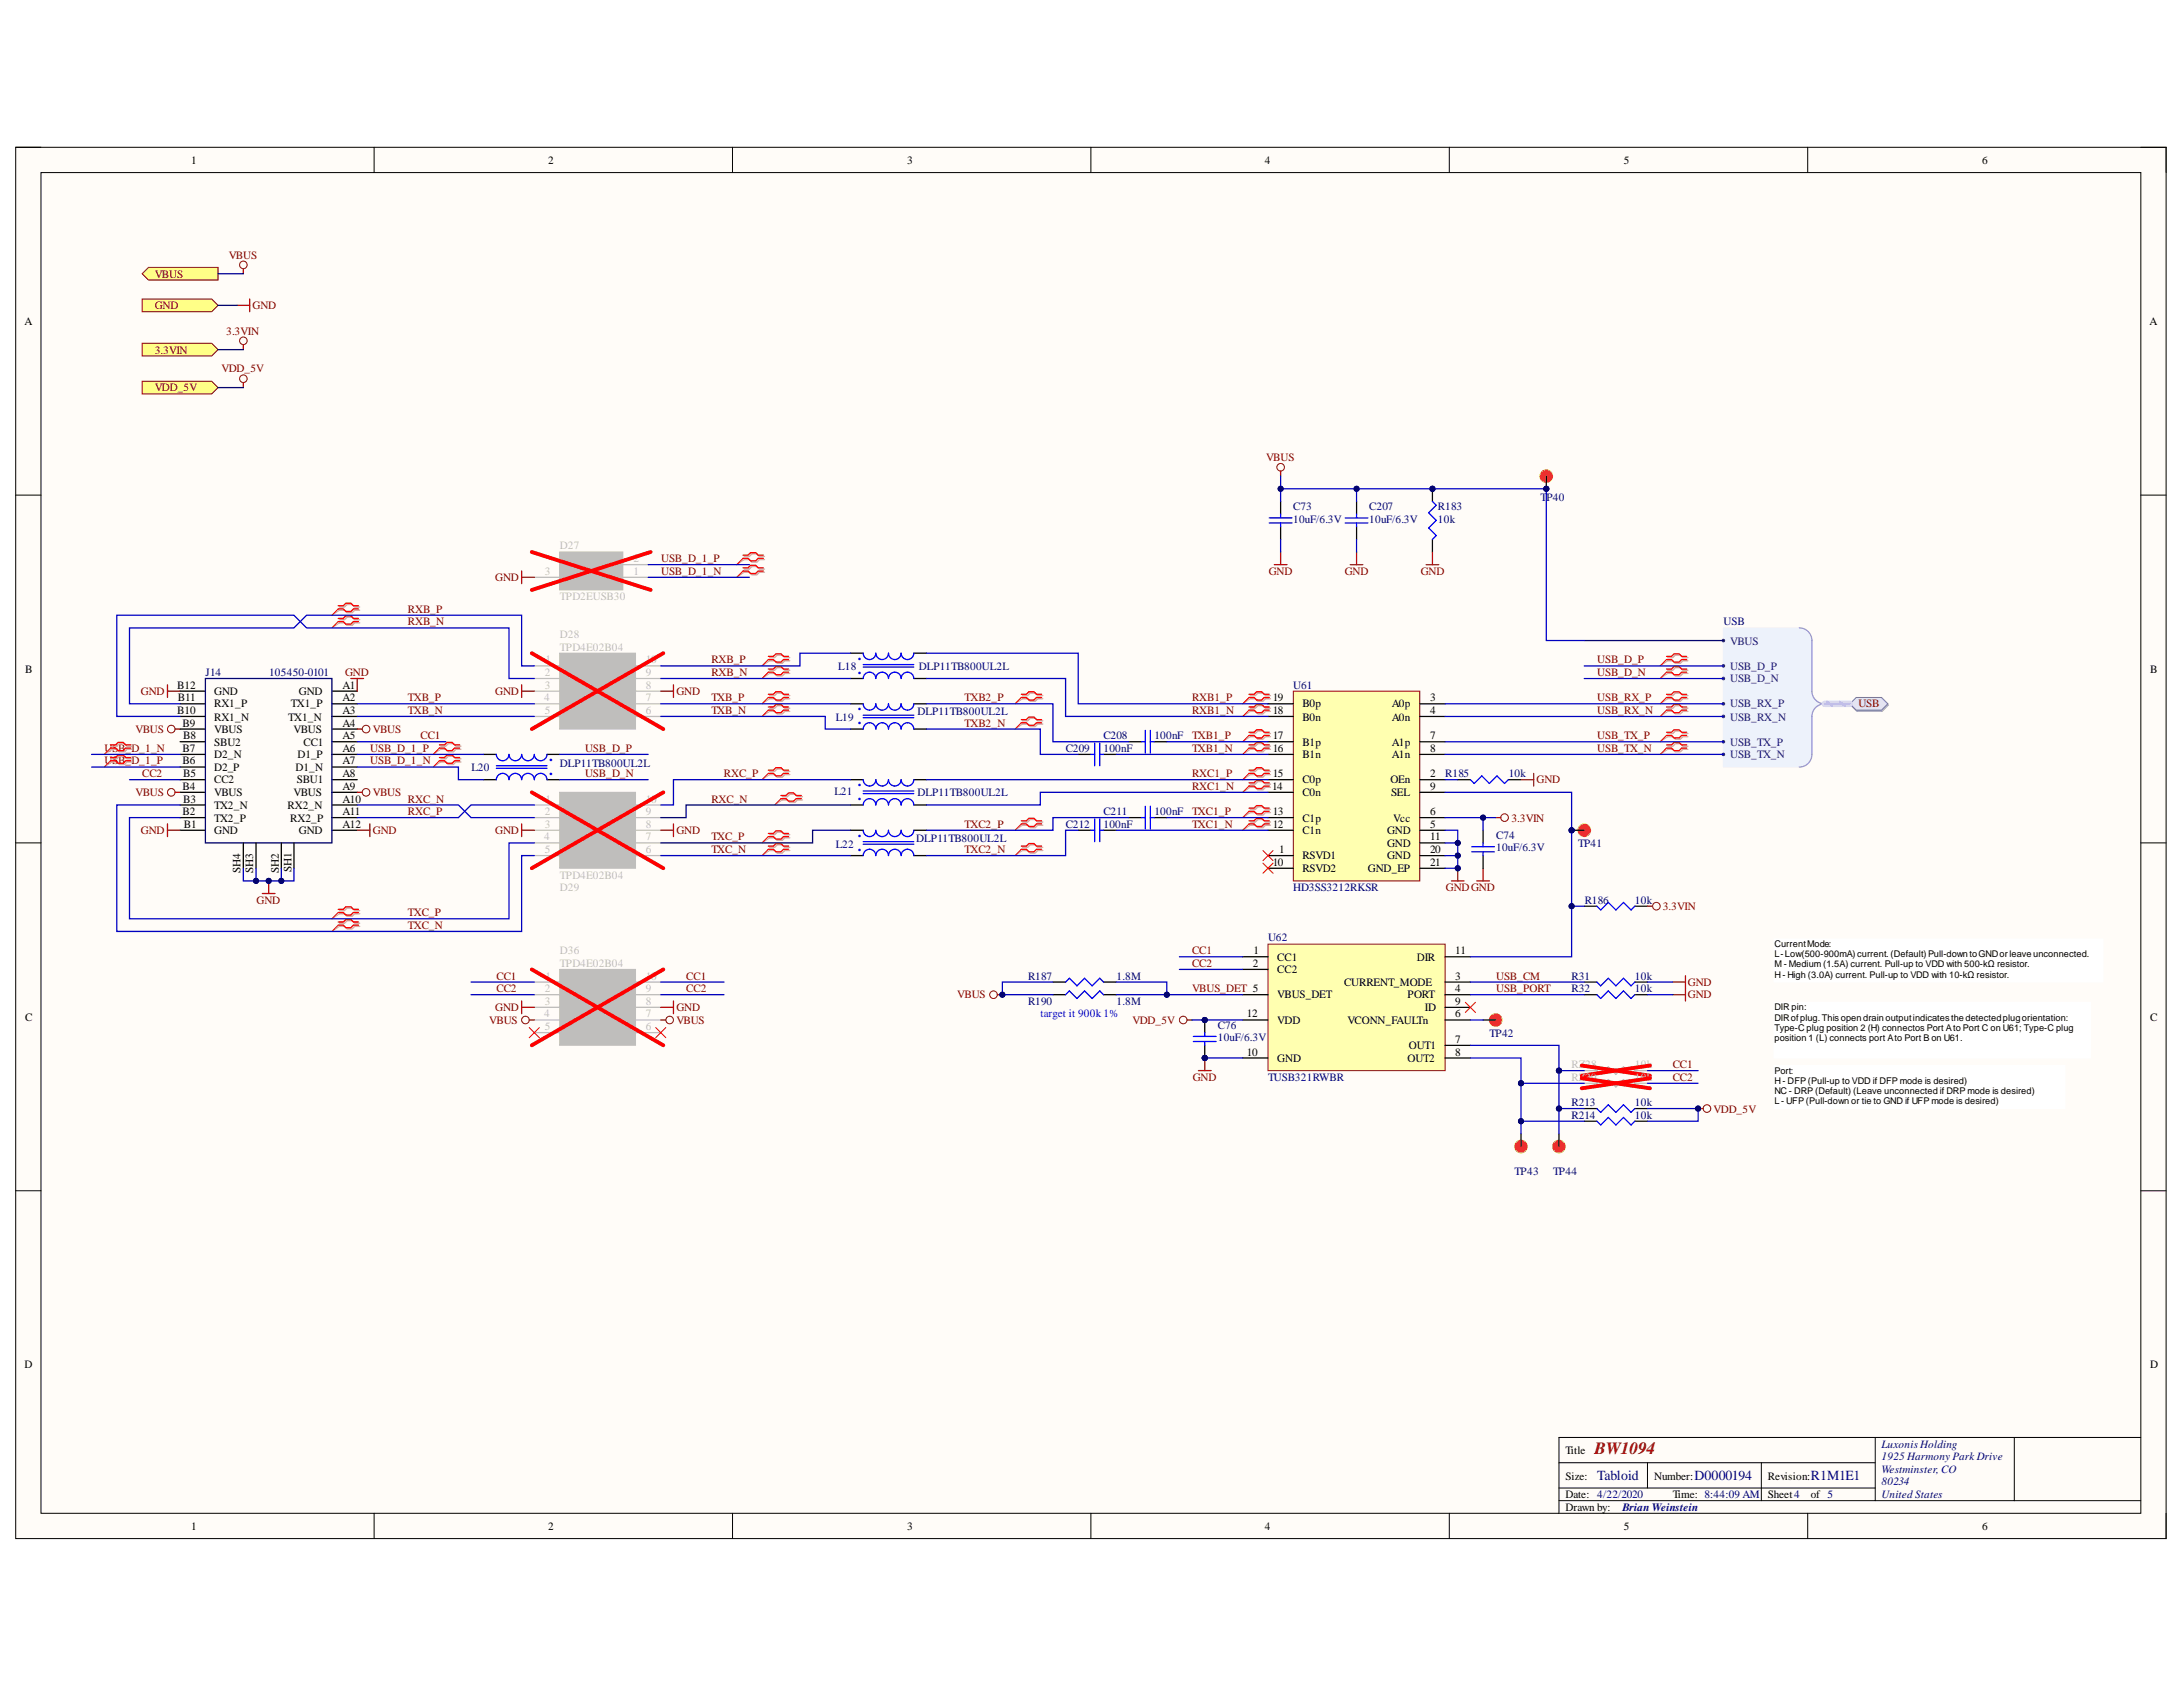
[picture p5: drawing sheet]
<svg xmlns="http://www.w3.org/2000/svg" width="279mm" height="216mm" viewBox="0 0 279 216" stroke-linecap="round" stroke-linejoin="round" font-family="sans-serif">
<defs><g id="words">
<g font-size="3" fill="#00f">
<text x="109.7" y="84.4">.</text>
<text x="109.7" y="86.2">.</text>
<text x="109.7" y="90.9">.</text>
<text x="109.7" y="92.6">.</text>
<text x="70.1" y="97.4">.</text>
<text x="70.1" y="99.2">.</text>
<text x="109.7" y="100.6">.</text>
<text x="109.7" y="102.4">.</text>
<text x="109.7" y="107.1">.</text>
<text x="109.7" y="108.9">.</text>
</g>
<text font-size="2.2" fill="#800000" x="204.1" y="186">BW1094</text>
<g font-size="1.8" fill="#000080">
<text x="204.4" y="189.4">Tabloid</text>
<text x="216.9" y="189.4">D0000194</text>
<text x="231.8" y="189.4">R1M1E1</text>
</g>
<g font-size="1.4">
<text x="24.5" y="21">1</text>
<text x="70.1" y="21">2</text>
<text x="116.1" y="21">3</text>
<text x="161.9" y="21">4</text>
<text x="207.8" y="21">5</text>
<text x="253.7" y="21">6</text>
<text x="3.1" y="41.6">A</text>
<text x="275.1" y="41.6">A</text>
<text x="3.2" y="86.1">B</text>
<text x="22.7" y="88.2">B12</text>
<text x="22.8" y="89.8">B11</text>
<text x="27.4" y="88.9">GND</text>
<text x="38.2" y="88.9">GND</text>
<text x="43.8" y="88.2">A1</text>
<text x="43.8" y="89.8">A2</text>
<text x="162.9" y="89.8">19</text>
<text x="183" y="89.8">3</text>
<text x="275.2" y="86.1">B</text>
<text x="22.7" y="91.4">B10</text>
<text x="23.4" y="93">B9</text>
<text x="23.4" y="94.6">B8</text>
<text x="27.4" y="95.4">SBU2</text>
<text x="27.4" y="93.8">VBUS</text>
<text x="27.4" y="92.2">RX1_N</text>
<text x="27.4" y="90.5">RX1_P</text>
<text x="36.9" y="92.2">TX1_N</text>
<text x="37.2" y="90.5">TX1_P</text>
<text x="37.6" y="93.8">VBUS</text>
<text x="38.8" y="95.4">CC1</text>
<text x="43.8" y="91.4">A3</text>
<text x="43.8" y="93">A4</text>
<text x="43.8" y="94.6">A5</text>
<text x="162.9" y="94.6">17</text>
<text x="162.9" y="91.4">18</text>
<text x="166.7" y="95.4">B1p</text>
<text x="166.7" y="92.2">B0n</text>
<text x="166.7" y="90.5">B0p</text>
<text x="178.1" y="90.5">A0p</text>
<text x="178.1" y="92.2">A0n</text>
<text x="178.1" y="95.4">A1p</text>
<text x="183" y="91.4">4</text>
<text x="183" y="94.6">7</text>
<text x="23.4" y="101.1">B4</text>
<text x="23.4" y="97.8">B6</text>
<text x="23.4" y="96.2">B7</text>
<text x="23.4" y="99.5">B5</text>
<text x="27.4" y="101.9">VBUS</text>
<text x="27.4" y="100.3">CC2</text>
<text x="27.4" y="98.7">D2_P</text>
<text x="27.4" y="97">D2_N</text>
<text x="37.6" y="101.9">VBUS</text>
<text x="37.8" y="98.7">D1_N</text>
<text x="38" y="100.3">SBU1</text>
<text x="38.1" y="97">D1_P</text>
<text x="43.8" y="96.2">A6</text>
<text x="43.8" y="97.8">A7</text>
<text x="43.8" y="99.5">A8</text>
<text x="43.8" y="101.1">A9</text>
<text x="162.8" y="101.1">14</text>
<text x="162.9" y="99.5">15</text>
<text x="162.9" y="96.2">16</text>
<text x="166.7" y="101.9">C0n</text>
<text x="166.7" y="100.3">C0p</text>
<text x="166.7" y="97">B1n</text>
<text x="178" y="100.3">OEn</text>
<text x="178" y="101.9">SEL</text>
<text x="178.1" y="97">A1n</text>
<text x="183" y="99.5">2</text>
<text x="183" y="96.2">8</text>
<text x="183" y="101.1">9</text>
<text x="23.4" y="104.3">B2</text>
<text x="23.4" y="102.7">B3</text>
<text x="23.5" y="105.9">B1</text>
<text x="27.4" y="106.8">GND</text>
<text x="27.4" y="105.2">TX2_P</text>
<text x="27.4" y="103.5">TX2_N</text>
<text x="36.8" y="103.5">RX2_N</text>
<text x="37.1" y="105.2">RX2_P</text>
<text x="38.2" y="106.8">GND</text>
<text x="43.8" y="102.7">A10</text>
<text x="43.8" y="104.3">A11</text>
<text x="43.8" y="105.9">A12</text>
<text x="162.9" y="105.9">12</text>
<text x="162.9" y="104.3">13</text>
<text x="166.7" y="106.8">C1n</text>
<text x="166.7" y="105.2">C1p</text>
<text x="177.5" y="106.8">GND</text>
<text x="178.3" y="105.2">Vcc</text>
<text x="183" y="105.9">5</text>
<text x="183" y="104.3">6</text>
<text x="183" y="107.5">11</text>
<text x="30.8" y="111.7" transform="rotate(-90 30.8 111.7)">SH4</text>
<text x="32.4" y="111.7" transform="rotate(-90 32.4 111.7)">SH3</text>
<text x="35.7" y="111.7" transform="rotate(-90 35.7 111.7)">SH2</text>
<text x="37.3" y="111.6" transform="rotate(-90 37.3 111.6)">SH1</text>
<text x="162.9" y="110.8">10</text>
<text x="163.7" y="109.1">1</text>
<text x="166.7" y="110">RSVD1</text>
<text x="166.7" y="111.6">RSVD2</text>
<text x="175.1" y="111.6">GND_EP</text>
<text x="177.5" y="108.4">GND</text>
<text x="177.5" y="110">GND</text>
<text x="183" y="109.1">20</text>
<text x="183" y="110.8">21</text>
<text x="160.4" y="123.8">2</text>
<text x="160.4" y="122.1">1</text>
<text x="163.5" y="122.9">CC1</text>
<text x="163.5" y="124.5">CC2</text>
<text x="181.3" y="122.9">DIR</text>
<text x="186.2" y="125.4">3</text>
<text x="186.2" y="122.1">11</text>
<text x="3.2" y="130.6">C</text>
<text x="159.6" y="130.2">12</text>
<text x="163.5" y="127.8">VBUS_DET</text>
<text x="163.5" y="131.1">VDD</text>
<text x="172" y="126.1">CURRENT_MODE</text>
<text x="172.5" y="131.1">VCONN_FAULTn</text>
<text x="180.2" y="127.8">PORT</text>
<text x="182.4" y="129.4">ID</text>
<text x="186.2" y="127">4</text>
<text x="186.2" y="130.2">6</text>
<text x="186.2" y="128.6">9</text>
<text x="275.2" y="130.6">C</text>
<text x="159.6" y="135.1">10</text>
<text x="163.5" y="135.9">GND</text>
<text x="180.2" y="135.9">OUT2</text>
<text x="180.3" y="134.3">OUT1</text>
<text x="186.2" y="133.4">7</text>
<text x="186.2" y="135.1">8</text>
<text x="3.1" y="175.1">D</text>
<text x="275.2" y="175.1">D</text>
<text x="200.4" y="186">Title</text>
<text x="200.4" y="189.3">Size:</text>
<text x="200.4" y="191.7">Date: 4/22/2020</text>
<text x="211.7" y="189.3">Number:</text>
<text x="214.1" y="191.7">Time: 8:44:09 AM</text>
<text x="226.3" y="189.3">Revision:</text>
<text x="226.3" y="191.7">Sheet4</text>
<text x="231.8" y="191.7">of 5</text>
<text x="24.5" y="195.8">1</text>
<text x="70.1" y="195.8">2</text>
<text x="116.1" y="195.8">3</text>
<text x="161.9" y="195.8">4</text>
<text x="200.4" y="193.3">Drawn by:</text>
<text x="207.8" y="195.8">5</text>
<text x="253.7" y="195.8">6</text>
</g>
<g font-size="1.4" fill="#800000">
<text x="19.8" y="35.5">VBUS</text>
<text x="29.3" y="33.1">VBUS</text>
<text x="19.8" y="39.6">GND</text>
<text x="32.3" y="39.6">GND</text>
<text x="19.8" y="45.3">3.3VIN</text>
<text x="28.3" y="47.6">VDD_5V</text>
<text x="28.9" y="42.8">3.3VIN</text>
<text x="19.8" y="50.1">VDD_5V</text>
<text x="162" y="59">VBUS</text>
<text x="84.6" y="71.9">USB_D_1_P</text>
<text x="63.4" y="74.4">GND</text>
<text x="84.6" y="73.5">USB_D_1_N</text>
<text x="162.4" y="73.5">GND</text>
<text x="172.1" y="73.5">GND</text>
<text x="181.8" y="73.5">GND</text>
<text x="52.2" y="78.4">RXB_P</text>
<text x="52.2" y="80">RXB_N</text>
<text x="18" y="88.9">GND</text>
<text x="44.2" y="86.6">GND</text>
<text x="52.2" y="89.8">TXB_P</text>
<text x="63.4" y="88.9">GND</text>
<text x="86.6" y="88.9">GND</text>
<text x="91" y="89.8">TXB_P</text>
<text x="91" y="84.9">RXB_P</text>
<text x="91" y="86.6">RXB_N</text>
<text x="123.5" y="89.8">TXB2_P</text>
<text x="152.6" y="89.8">RXB1_P</text>
<text x="204.4" y="89.8">USB_RX_P</text>
<text x="204.4" y="84.9">USB_D_P</text>
<text x="204.4" y="86.6">USB_D_N</text>
<text x="17.3" y="93.8">VBUS</text>
<text x="47.7" y="93.8">VBUS</text>
<text x="52.2" y="91.4">TXB_N</text>
<text x="53.8" y="94.6">CC1</text>
<text x="91" y="91.4">TXB_N</text>
<text x="123.5" y="93">TXB2_N</text>
<text x="152.6" y="94.6">TXB1_P</text>
<text x="152.6" y="91.4">RXB1_N</text>
<text x="204.4" y="94.6">USB_TX_P</text>
<text x="204.4" y="91.4">USB_RX_N</text>
<text x="237.9" y="90.5">USB</text>
<text x="13.4" y="97.8">USB_D_1_P</text>
<text x="13.4" y="96.2">USB_D_1_N</text>
<text x="17.3" y="101.9">VBUS</text>
<text x="18.2" y="99.5">CC2</text>
<text x="47.4" y="96.2">USB_D_1_P</text>
<text x="47.4" y="97.8">USB_D_1_N</text>
<text x="47.7" y="101.9">VBUS</text>
<text x="74.9" y="96.2">USB_D_P</text>
<text x="74.9" y="99.5">USB_D_N</text>
<text x="92.7" y="99.5">RXC_P</text>
<text x="152.6" y="96.2">TXB1_N</text>
<text x="152.6" y="99.5">RXC1_P</text>
<text x="152.6" y="101.1">RXC1_N</text>
<text x="196.7" y="100.3">GND</text>
<text x="204.4" y="96.2">USB_TX_N</text>
<text x="18" y="106.8">GND</text>
<text x="47.7" y="106.8">GND</text>
<text x="52.2" y="104.3">RXC_P</text>
<text x="52.2" y="102.7">RXC_N</text>
<text x="63.4" y="106.8">GND</text>
<text x="86.6" y="106.8">GND</text>
<text x="91" y="107.5">TXC_P</text>
<text x="91" y="102.7">RXC_N</text>
<text x="123.5" y="105.9">TXC2_P</text>
<text x="152.6" y="104.3">TXC1_P</text>
<text x="152.6" y="105.9">TXC1_N</text>
<text x="193.4" y="105.2">3.3VIN</text>
<text x="91" y="109.1">TXC_N</text>
<text x="123.5" y="109.1">TXC2_N</text>
<text x="32.8" y="115.7">GND</text>
<text x="52.2" y="118.9">TXC_N</text>
<text x="52.2" y="117.3">TXC_P</text>
<text x="185.1" y="114">GNDGND</text>
<text x="212.8" y="116.5">3.3VIN</text>
<text x="63.5" y="125.4">CC1</text>
<text x="87.8" y="125.4">CC1</text>
<text x="152.6" y="122.1">CC1</text>
<text x="152.6" y="123.8">CC2</text>
<text x="191.5" y="125.4">USB_CM</text>
<text x="62.6" y="131.1">VBUS</text>
<text x="63.4" y="129.4">GND</text>
<text x="63.5" y="127">CC2</text>
<text x="86.6" y="129.4">GND</text>
<text x="86.6" y="131.1">VBUS</text>
<text x="87.8" y="127">CC2</text>
<text x="122.5" y="127.8">VBUS</text>
<text x="145" y="131.1">VDD_5V</text>
<text x="152.6" y="127">VBUS_DET 5</text>
<text x="191.5" y="127">USB_PORT</text>
<text x="216" y="127.8">GND</text>
<text x="216" y="126.1">GND</text>
<text x="214.1" y="136.7">CC1</text>
<text x="152.7" y="138.3">GND</text>
<text x="214.1" y="138.3">CC2</text>
<text x="219.3" y="142.4">VDD_5V</text>
</g>
<g font-size="1.4" fill="#000080">
<text x="165.5" y="65.3">C73</text>
<text x="175.2" y="65.3">C207</text>
<text x="184" y="65.3">R183</text>
<text x="197.2" y="64.1">T</text>
<text x="197.9" y="64.1">P40</text>
<text x="165.5" y="66.9">10uF/6.3V</text>
<text x="175.2" y="66.9">10uF/6.3V</text>
<text x="184" y="66.9">10k</text>
<text x="220.6" y="80">USB</text>
<text x="26.3" y="86.6">J14</text>
<text x="34.4" y="86.6">105450-0101</text>
<text x="107.3" y="85.7">L18</text>
<text x="117.6" y="85.7">DLP11TB800UL2L</text>
<text x="165.5" y="88.2">U61</text>
<text x="107" y="92.2">L19</text>
<text x="117.4" y="91.5">DLP11TB800UL2L</text>
<text x="141.2" y="94.6">C208</text>
<text x="147.7" y="94.6">100nF</text>
<text x="60.3" y="98.7">L20</text>
<text x="71.7" y="98.1">DLP11TB800UL2L</text>
<text x="106.8" y="101.7">L21</text>
<text x="117.4" y="101.9">DLP11TB800UL2L</text>
<text x="136.4" y="96.2">C209</text>
<text x="141.2" y="96.2">100nF</text>
<text x="185" y="99.5">R185</text>
<text x="193.1" y="99.5">10k</text>
<text x="117.3" y="107.7">DLP11TB800UL2L</text>
<text x="136.4" y="105.9">C212</text>
<text x="141.2" y="104.3">C211</text>
<text x="141.2" y="105.9">100nF</text>
<text x="147.7" y="104.3">100nF</text>
<text x="191.5" y="107.4">C74</text>
<text x="107" y="108.6">L22</text>
<text x="191.5" y="109">10uF/6.3V</text>
<text x="202" y="108.4">TP41</text>
<text x="165.5" y="114">HD3SS3212RKSR</text>
<text x="202.8" y="115.7">R186</text>
<text x="209.3" y="115.7">10k</text>
<text x="131.6" y="125.4">R187</text>
<text x="142.9" y="125.4">1.8M</text>
<text x="162.3" y="120.5">U62</text>
<text x="201.1" y="125.4">R31</text>
<text x="209.3" y="125.4">10k</text>
<text x="131.6" y="128.6">R190</text>
<text x="142.9" y="128.6">1.8M</text>
<text x="155.9" y="131.6">C76</text>
<text x="201.1" y="127">R32</text>
<text x="209.3" y="127">10k</text>
<text x="155.9" y="133.3">10uF/6.3V</text>
<text x="190.6" y="132.7">TP42</text>
<text x="162.3" y="138.3">TUSB321RWBR</text>
<text x="201.1" y="143.2">R214</text>
<text x="201.1" y="141.5">R213</text>
<text x="209.3" y="143.2">10k</text>
<text x="209.3" y="141.5">10k</text>
<text x="193.9" y="150.4">TP43</text>
<text x="198.8" y="150.4">TP44</text>
<text x="240.8" y="185.3">Luxonis Holding</text>
<text x="240.8" y="186.9">1925 Harmony Park Drive</text>
<text x="240.8" y="188.5">Westminster, CO</text>
<text x="240.8" y="190.1">80234</text>
<text x="240.8" y="191.7">United States</text>
<text x="207.7" y="193.3">Brian Weinstein</text>
</g>
<g font-size="1.4" fill="#bfbebc">
<text x="71.7" y="70.3">D27</text>
<text x="81.1" y="71.9">2</text>
<text x="69.7" y="73.5">3</text>
<text x="71.7" y="76.8">TPD2EUSB30</text>
<text x="72.8" y="74.4">GND</text>
<text x="76.7" y="72.8">D+</text>
<text x="77.1" y="74.4">D-</text>
<text x="81.1" y="73.5">1</text>
<text x="71.7" y="81.6">D28</text>
<text x="71.7" y="83.3">TPD4E02B04</text>
<text x="69.6" y="89.8">4</text>
<text x="69.7" y="86.6">2</text>
<text x="69.7" y="88.2">3</text>
<text x="69.8" y="84.9">1</text>
<text x="72.8" y="87.3">IO2</text>
<text x="72.8" y="88.9">GND</text>
<text x="77.1" y="88.9">GND</text>
<text x="78.3" y="87.3">NC</text>
<text x="82.7" y="88.2">8</text>
<text x="82.7" y="86.6">9</text>
<text x="82.7" y="84.9">10</text>
<text x="69.7" y="91.4">5</text>
<text x="72.8" y="90.5">IO3</text>
<text x="78.3" y="90.5">NC</text>
<text x="82.7" y="91.4">6</text>
<text x="69.6" y="107.5">4</text>
<text x="69.7" y="104.3">2</text>
<text x="69.7" y="105.9">3</text>
<text x="69.8" y="102.7">1</text>
<text x="72.8" y="105.2">IO2</text>
<text x="72.8" y="106.8">GND</text>
<text x="77.1" y="106.8">GND</text>
<text x="78.3" y="105.2">NC</text>
<text x="82.7" y="105.9">8</text>
<text x="82.7" y="104.3">9</text>
<text x="82.7" y="102.7">10</text>
<text x="69.7" y="109.1">5</text>
<text x="71.7" y="112.4">TPD4E02B04</text>
<text x="72.8" y="108.4">IO3</text>
<text x="78.3" y="108.4">NC</text>
<text x="82.7" y="109.1">6</text>
<text x="71.7" y="114">D29</text>
<text x="69.8" y="125.4">1</text>
<text x="71.7" y="122.1">D36</text>
<text x="71.7" y="123.8">TPD4E02B04</text>
<text x="82.7" y="125.4">10</text>
<text x="69.6" y="130.2">4</text>
<text x="69.7" y="127">2</text>
<text x="69.7" y="128.6">3</text>
<text x="69.7" y="131.8">5</text>
<text x="72.8" y="127.8">IO2</text>
<text x="72.8" y="129.4">GND</text>
<text x="72.8" y="131.1">IO3</text>
<text x="77.1" y="129.4">GND</text>
<text x="78.3" y="131.1">NC</text>
<text x="78.3" y="127.8">NC</text>
<text x="82.7" y="131.8">6</text>
<text x="82.7" y="128.6">8</text>
<text x="82.7" y="127">9</text>
<text x="201.1" y="136.7">RZ28</text>
<text x="209.3" y="136.7">10k</text>
<text x="201.1" y="138.3">RZ29</text>
<text x="209.3" y="138.3">10k</text>
</g>
<g font-size="1.4" fill="#003a70">
<text x="221.4" y="82.5">VBUS</text>
<text x="221.4" y="85.7">USB_D_P</text>
<text x="221.4" y="87.3">USB_D_N</text>
<text x="221.4" y="95.4">USB_TX_P</text>
<text x="221.4" y="92.2">USB_RX_N</text>
<text x="221.4" y="90.5">USB_RX_P</text>
<text x="221.4" y="97">USB_TX_N</text>
</g>
<text font-size="1.4" fill="#00f" x="133.2" y="130.2">target it 900k 1%</text>
<g font-size="1.2">
<text x="227.1" y="121.2">CurrentMode:</text>
<text x="227.1" y="122.5">L-Low(500-900mA)current. (Default)Pull-downtoGNDorleaveunconnected.</text>
<text x="227.1" y="123.8">M- Medium(1.5A) current. Pull-up to VDD with 500-kΩ resistor.</text>
<text x="227.1" y="125.1">H- High (3.0A) current. Pull-up to VDD with 10-kΩ resistor.</text>
<text x="227.1" y="129.3">DIR pin:</text>
<text x="227.1" y="130.6">DIRofplug.This opendrainoutputindicatesthedetectedplugorientation:</text>
<text x="227.1" y="131.9">Type-C plug position 2 (H) connectos Port Ato Port C on U61; Type-C plug</text>
<text x="227.1" y="137.4">Port:</text>
<text x="227.1" y="133.2">position 1 (L) connects port Ato Port B on U61.</text>
<text x="227.1" y="138.7">H- DFP (Pull-up to VDD if DFP mode is desired)</text>
<text x="227.1" y="140">NC - DRP (Default) (Leave unconnected if DRP mode is desired)</text>
<text x="227.1" y="141.3">L- UFP (Pull-down or tie to GND if UFP mode is desired)</text>
</g>
</g></defs>
<path d="M2 18.9h275.2v178h-275.2z" fill-rule="evenodd" fill="#fffcf8"/>
<path d="M2 18.9h275.2v178h-275.2z" fill="none" stroke="#000" stroke-width=".13"/>
<path d="M5.2 22.1h268.8v171.6h-268.8z" fill-rule="evenodd" fill="#fffcf8"/>
<g fill="none" stroke="#000" stroke-width=".13">
<path d="M2 18.8h3.2M47.9 18.8v3.3M93.8 18.8v3.3M139.6 18.8v3.3M185.5 18.9v3.2M231.4 18.9v3.2M274 18.9h3.2v3.2M5.2 22.1h268.8v171.6h-268.8zM2 63.4h3.2M274 63.4h3.2M2 107.9h3.2M274 107.9h3.2"/>
<path d="M2 152.4h3.2M274 152.4h3.2M47.9 193.7v3.2M93.8 193.7v3.2M139.6 193.7v3.2M185.5 193.7v3.2M199.5 187.2h40.5M199.5 192.1h74.5M199.5 190.4h40.5M210.9 187.2v3.2M225.4 187.2v4.9M231.4 193.7v3.2"/>
<path d="M240 184v8.1M257.8 184v8.1M274 184h-74.5v9.7M277.2 193.7v3.2"/>
</g>
<path d="M71.6 70.6h8.1v4.9h-8.1z" fill-rule="evenodd" fill="#bfbebc"/>
<path d="M71.6 70.6h8.1v4.9h-8.1z" fill="none" stroke="#bfbebc" stroke-width=".13"/>
<path d="M68.4 73.9h3.2M79.7 73.9h3.3M79.7 72.3h3.3" fill="none" stroke="#bfbebc" stroke-width=".16"/>
<path d="M68.1 70.6l15.2 4.9M83.3 70.6l-15.2 4.9" fill="none" stroke="#f00" stroke-width=".49"/>
<path d="M66.8 73.1v1.6M66.8 73.9h1.6M172.8 72.3h1.6M173.6 70.6v1.7" fill="none" stroke="#800000" stroke-width=".16"/>
<path d="M173.6 64.2v1.6M173.6 67.4v1.6" fill="none" stroke="#000" stroke-width=".16"/>
<path d="M172.2 66.3h2.9M172.2 66.9h2.9M173.6 65.8v.5M173.6 66.9v.5" fill="none" stroke="#00f" stroke-width=".16"/>
<circle cx="183.3" cy="62.6" r=".32" fill="#000080"/>
<circle cx="183.3" cy="62.6" r=".32" fill="none" stroke="#000080" stroke-width=".13"/>
<path d="M183.3 62.6v1.6M183.3 69v1.6" fill="none" stroke="#000" stroke-width=".16"/>
<circle cx="183.3" cy="62.6" r=".32" fill="#000080"/>
<circle cx="183.3" cy="62.6" r=".32" fill="none" stroke="#000080" stroke-width=".13"/>
<path d="M183.3 64.2l.5 .5-1 .9 1 1-1 1 1 .9-.5 .5" fill="none" stroke="#00f" stroke-width=".16"/>
<path d="M182.5 72.3h1.6M183.3 70.6v1.7" fill="none" stroke="#800000" stroke-width=".16"/>
<path d="M165.5 88.5h16.2v24.2h-16.2z" fill-rule="evenodd" fill="#ffffb0"/>
<path d="M165.5 88.5h16.2v24.2h-16.2z" fill="none" stroke="#800000" stroke-width=".13"/>
<g fill="none" stroke="#000" stroke-width=".16">
<path d="M23.1 99.8h3.2M23.1 90.1h3.2M23.1 91.7h3.2M23.1 94.9h3.2M23.1 96.5h3.2M23.1 88.5h3.2M23.1 93.3h3.2M23.1 98.2h3.2M42.5 99.8h3.2M42.5 90.1h3.2M42.5 91.7h3.2M42.5 94.9h3.2"/>
<path d="M42.5 96.5h3.2M42.5 88.5h3.2M42.5 93.3h3.2M42.5 98.2h3.2M162.3 99.8h3.2M162.3 90.1h3.2M162.3 91.7h3.2M162.3 94.9h3.2M162.3 96.5h3.2M181.7 99.8h3.3M181.7 90.1h3.3M181.7 91.7h3.3"/>
<path d="M181.7 94.9h3.3M181.7 96.5h3.3M23.1 106.3h3.2M23.1 104.6h3.2M23.1 101.4h3.2M23.1 103h3.2M31.1 107.9v3.2M32.8 107.9v3.2M36 107.9v3.2M37.6 107.9v3.2M42.5 106.3h3.2M42.5 104.6h3.2"/>
<path d="M42.5 101.4h3.2M42.5 103h3.2M162.3 109.5h3.2M162.3 106.3h3.2M162.3 104.6h3.2M162.3 101.4h3.2M162.3 111.1h3.2M181.7 109.5h3.3M181.7 106.3h3.3M181.7 104.6h3.3M181.7 101.4h3.3M181.7 111.1h3.3"/>
<path d="M181.7 107.9h3.3"/>
</g>
<path d="M26.3 86.8h16.2v21.1h-16.2z" fill="none" stroke="#000080" stroke-width=".16"/>
<path d="M21.4 106.3h1.7M21.4 105.4v1.7M33.6 114.4h1.6M34.4 112.7v1.7M45.7 106.3h1.6M47.3 105.4v1.7" fill="none" stroke="#800000" stroke-width=".16"/>
<circle cx="34.4" cy="112.7" r=".32" fill="#000080"/>
<circle cx="34.4" cy="112.7" r=".32" fill="none" stroke="#000080" stroke-width=".13"/>
<path d="M162.3 120.8h22.7v16.2h-22.7z" fill-rule="evenodd" fill="#ffffb0"/>
<g fill="none" stroke="#800000" stroke-width=".13">
<path d="M162.3 120.8h22.7v16.2h-22.7z"/>
<circle cx="21.9" cy="93.3" r=".48"/>
<circle cx="46.9" cy="93.3" r=".49"/>
<circle cx="21.9" cy="101.4" r=".49"/>
<circle cx="46.9" cy="101.4" r=".49"/>
</g>
<g fill="none" stroke="#000" stroke-width=".16">
<path d="M186.6 99.8h1.6M193.1 99.8h1.6M202.8 116h1.6M209.2 116h1.7M159 122.4h3.3M159 124.1h3.3M159 127.3h3.3M159 130.5h3.3M159 135.4h3.3M185 122.4h3.2M185 125.7h3.2M185 127.3h3.2"/>
<path d="M185 130.5h3.2M185 133.8h3.2M185 135.4h3.2M185 128.9h3.2"/>
</g>
<path d="M21.4 87.6v1.7M21.4 88.5h1.7M22.4 93.3h.7M44.9 86.8h1.6M45.7 93.3h.7M45.7 86.8v1.7M194.7 99.8h1.6M196.3 99v1.6M22.4 101.4h.7M45.7 101.4h.7M185.8 112.7h1.6M186.6 111.1v1.6" fill="none" stroke="#800000" stroke-width=".16"/>
<path d="M188.2 99.8l.5 .5 .9-1 1 1 1-1 1 1 .5-.5M204.4 116l.5 .5 .9-1 1 1 1-1 1 1 .4-.5" fill="none" stroke="#00f" stroke-width=".16"/>
<path d="M161.6 110.5l1.3 1.3M161.6 108.8l1.3 1.3M162.9 110.5l-1.3 1.3M162.9 108.8l-1.3 1.3" fill="none" stroke="#f00" stroke-width=".13"/>
<circle cx="186.6" cy="111.1" r=".32" fill="#000080"/>
<circle cx="186.6" cy="111.1" r=".32" fill="none" stroke="#000080" stroke-width=".13"/>
<circle cx="151.4" cy="130.5" r=".49" fill="none" stroke="#800000" stroke-width=".13"/>
<path d="M151.9 130.5h.7M153.4 137h1.6M154.2 135.4v1.6" fill="none" stroke="#800000" stroke-width=".16"/>
<circle cx="154.2" cy="135.4" r=".32" fill="#000080"/>
<circle cx="154.2" cy="135.4" r=".32" fill="none" stroke="#000080" stroke-width=".13"/>
<g fill="none" stroke="#800000" stroke-width=".13">
<circle cx="192.6" cy="104.6" r=".49"/>
<circle cx="127.2" cy="127.3" r=".49"/>
</g>
<path d="M191.4 104.6h.7M127.6 127.3h.7" fill="none" stroke="#800000" stroke-width=".16"/>
<path d="M134.8 125.7h1.6M134.8 127.3h1.6M141.2 125.7h1.7M141.2 127.3h1.7" fill="none" stroke="#000" stroke-width=".16"/>
<path d="M136.4 125.7l.5-.5 .9 1 1-1 1 1 1-1 .4 .5M136.4 127.3l.5-.5 .9 1 1-1 1 1 1-1 .4 .5" fill="none" stroke="#00f" stroke-width=".16"/>
<circle cx="128.3" cy="127.3" r=".32" fill="#000080"/>
<circle cx="128.3" cy="127.3" r=".32" fill="none" stroke="#000080" stroke-width=".13"/>
<path d="M189 112.7h1.6M189.8 111.1v1.6" fill="none" stroke="#800000" stroke-width=".16"/>
<path d="M227.1 120.2h42v5.5h-42z" fill-rule="evenodd" fill="#fff"/>
<path d="M227.1 120.2h42v5.5h-42z" fill="none" stroke="#fff" stroke-width=".13"/>
<path d="M227.1 136.4h37.2v5.5h-37.2z" fill-rule="evenodd" fill="#fff"/>
<path d="M227.1 136.4h37.2v5.5h-37.2z" fill="none" stroke="#fff" stroke-width=".13"/>
<path d="M187.5 128.3l1.3 1.3M188.8 128.3l-1.3 1.3" fill="none" stroke="#f00" stroke-width=".13"/>
<path d="M138 96.5h1.6M141.2 96.5h1.7M144.5 94.9h1.6M147.7 94.9h1.6M138 106.3h1.6M141.2 106.3h1.7M144.5 104.6h1.6M147.7 104.6h1.6" fill="none" stroke="#000" stroke-width=".16"/>
<g fill="none" stroke="#00f" stroke-width=".16">
<path d="M139.6 96.5h.5M140.1 95.1v2.9M140.8 96.5h.4M140.8 95.1v2.9M146.1 94.9h.5M146.6 93.5v2.9M147.2 94.9h.5M147.2 93.5v2.9M139.6 106.3h.5M140.1 104.8v2.9M140.8 104.8v2.9M140.8 106.3h.4"/>
<path d="M146.1 104.6h.5M146.6 103.2v2.9M147.2 103.2v2.9M147.2 104.6h.5"/>
</g>
<path d="M71.6 101.4h9.7v9.7h-9.7z" fill-rule="evenodd" fill="#bfbebc"/>
<path d="M71.6 101.4h9.7v9.7h-9.7z" fill="none" stroke="#bfbebc" stroke-width=".13"/>
<path d="M68.4 103h3.2M68.4 104.6h3.2M68.4 106.3h3.2M68.4 107.9h3.2M68.4 109.5h3.2M81.3 103h3.3M81.3 104.6h3.3M81.3 106.3h3.3M81.3 107.9h3.3M81.3 109.5h3.3" fill="none" stroke="#bfbebc" stroke-width=".16"/>
<path d="M68.1 101.4l16.8 9.7M84.9 101.4l-16.8 9.7" fill="none" stroke="#f00" stroke-width=".49"/>
<path d="M71.6 83.6h9.7v9.7h-9.7z" fill-rule="evenodd" fill="#bfbebc"/>
<path d="M71.6 83.6h9.7v9.7h-9.7z" fill="none" stroke="#bfbebc" stroke-width=".13"/>
<path d="M68.4 85.2h3.2M68.4 86.8h3.2M68.4 88.5h3.2M68.4 90.1h3.2M68.4 91.7h3.2M81.3 85.2h3.3M81.3 86.8h3.3M81.3 88.5h3.3M81.3 90.1h3.3M81.3 91.7h3.3" fill="none" stroke="#bfbebc" stroke-width=".16"/>
<path d="M68.1 83.6l16.8 9.7M84.9 83.6l-16.8 9.7" fill="none" stroke="#f00" stroke-width=".49"/>
<path d="M163.9 60.3v.6M66.8 87.6v1.7M66.8 88.5h1.6M84.6 88.5h1.6M86.2 87.6v1.7M66.8 106.3h1.6M66.8 105.4v1.7M84.6 106.3h1.6M86.2 105.4v1.7M210.9 116h.6M214.1 127.3h1.6M215.7 126.5v1.6" fill="none" stroke="#800000" stroke-width=".16"/>
<g fill="none" stroke="#800000" stroke-width=".13">
<circle cx="163.9" cy="59.8" r=".48"/>
<circle cx="212" cy="116" r=".49"/>
</g>
<path d="M220.6 80.4h9.7l.8 .2 .6 .6 .2 .8v6.9l.4 .6 .8 .6-.8 .5-.4 .7v5.2l-.2 .9-.6 .6-.8 .2h-9.7z" fill-rule="evenodd" fill="#edf2fb"/>
<path d="M220.6 80.4h9.7l.8 .2 .6 .6 .2 .8v6.9l.4 .6 .8 .6-.8 .5-.4 .7v5.2l-.2 .9-.6 .6-.8 .2h-9.7z" fill="none" stroke="#edf2fb" stroke-width=".13"/>
<path d="M230.3 80.4a1.62 1.62 0 0 1 1.6 1.6v6.5a1.62 1.62 0 0 0 1.6 1.6 1.62 1.62 0 0 0-1.6 1.6v4.8a1.61 1.61 0 0 1-1.6 1.7" fill="none" stroke="#8f9ec9" stroke-width=".16"/>
<path d="M220.5 81.9h.2v.2h-.2z" fill="#003a70"/>
<path d="M220.5 81.9h.2v.2h-.2z" fill="none" stroke="#003a70" stroke-width=".13"/>
<path d="M220.5 85.1h.2v.2h-.2z" fill="#003a70"/>
<path d="M220.5 85.1h.2v.2h-.2z" fill="none" stroke="#003a70" stroke-width=".13"/>
<path d="M220.5 86.7h.2v.3h-.2z" fill="#003a70"/>
<path d="M220.5 86.7h.2v.3h-.2z" fill="none" stroke="#003a70" stroke-width=".13"/>
<circle cx="220.6" cy="96.5" r=".16" fill="#003a70"/>
<circle cx="220.6" cy="96.5" r=".16" fill="none" stroke="#003a70" stroke-width=".13"/>
<circle cx="220.6" cy="94.9" r=".16" fill="#003a70"/>
<circle cx="220.6" cy="94.9" r=".16" fill="none" stroke="#003a70" stroke-width=".13"/>
<path d="M220.5 91.6h.2v.2h-.2z" fill="#003a70"/>
<path d="M220.5 91.6h.2v.2h-.2z" fill="none" stroke="#003a70" stroke-width=".13"/>
<path d="M220.5 90h.2v.2h-.2z" fill="#003a70"/>
<path d="M220.5 90h.2v.2h-.2z" fill="none" stroke="#003a70" stroke-width=".13"/>
<path d="M236.8 90.2l.9-.8h3.2l.8 .8-.8 .8h-3.2z" fill-rule="evenodd" fill="#bac0ca"/>
<path d="M236.8 90.2l.9-.8h3.2l.8 .8-.8 .8h-3.2z" fill="none" stroke="#a6acb6" stroke-width=".13"/>
<path d="M237.6 89.3h3.2l.8 .8-.8 .8h-3.2l-.8-.8z" fill-rule="evenodd" fill="#d5e4ff"/>
<path d="M237.6 89.3h3.2l.8 .8-.8 .8h-3.2l-.8-.8z" fill="none" stroke="#71809b" stroke-width=".13"/>
<path d="M202.8 137h1.6l.5 .5 .9-1 1 1 1-1 1 1 .4-.5h1.7M202.8 138.6h1.6l.5 .5 .9-.9 1 .9 1-.9 1 .9 .4-.5h1.7" fill="none" stroke="#bfbebc" stroke-width=".16"/>
<path d="M202.4 136.4l8.8 1.3M202.4 138l8.8 1.3M211.2 136.4l-8.8 1.3M211.2 138l-8.8 1.3" fill="none" stroke="#f00" stroke-width=".49"/>
<path d="M227.1 128.3h40.4v7.1h-40.4z" fill-rule="evenodd" fill="#fff"/>
<path d="M227.1 128.3h40.4v7.1h-40.4z" fill="none" stroke="#fff" stroke-width=".13"/>
<path d="M202.8 143.5h1.6M202.8 141.9h1.6M209.2 143.5h1.7M209.2 141.9h1.7" fill="none" stroke="#000" stroke-width=".16"/>
<path d="M204.4 143.5l.5 .5 .9-1 1 1 1-1 1 1 .4-.5M204.4 141.9l.5 .5 .9-1 1 1 1-1 1 1 .4-.5" fill="none" stroke="#00f" stroke-width=".16"/>
<circle cx="218.5" cy="141.9" r=".49" fill="none" stroke="#800000" stroke-width=".13"/>
<path d="M217.3 141.9h.7" fill="none" stroke="#800000" stroke-width=".16"/>
<circle cx="217.3" cy="141.9" r=".33" fill="#000080"/>
<circle cx="217.3" cy="141.9" r=".33" fill="none" stroke="#000080" stroke-width=".13"/>
<g fill="none" stroke="#d0a19e" stroke-width=".16">
<path d="M98.5 84.2h.6l.4-.4h.6l.3 .4h.7M98.5 84.6h.6l.4 .3h.6l.3-.3h.7M98.5 85.8h.6l.4-.3h.6l.3 .3h.7M98.5 86.2h.6l.4 .3h.6l.3-.3h.7M98.5 98.7h.6l.4-.3h.6l.3 .3h.7M98.5 99.1h.6l.4 .4h.6l.3-.4h.7M98.5 89h.6l.4-.3h.6l.3 .3h.7M98.5 89.4h.6l.4 .3h.6l.3-.3h.7M98.5 90.6h.6l.4-.3h.6l.3 .3h.7M98.5 91h.6l.4 .4h.6l.3-.4h.7M160 95.5h.7l.3-.3h.6l.4 .3h.6M160 95.9h.7l.3 .3h.6l.4-.3h.6"/>
<path d="M160 93.9h.7l.3-.4h.6l.4 .4h.6M160 94.3h.7l.3 .3h.6l.4-.3h.6M98.5 106.8h.6l.4-.3h.6l.3 .3h.7M98.5 107.2h.6l.4 .4h.6l.3-.4h.7M98.5 108.4h.6l.4-.3h.6l.3 .3h.7M98.5 108.8h.6l.4 .4h.6l.3-.4h.7M100.1 102h.7l.3-.4h.6l.4 .4h.6M100.1 102.4h.7l.3 .3h.6l.4-.3h.6M160 105.2h.7l.3-.3h.6l.4 .3h.6M160 105.6h.7l.3 .3h.6l.4-.3h.6M160 103.6h.7l.3-.3h.6l.4 .3h.6M160 104h.7l.3 .3h.6l.4-.3h.6"/>
</g>
<path d="M98.5 84.6l-1 .6M98.5 86.2l-1 .6M98.5 99.1l-1 .7M98.5 89.4l-1 .7M98.5 91l-1 .7M160 95.9l-1 .6M160 94.3l-1 .6M98.5 107.2l-1 .7M98.5 108.8l-1 .7M100.1 102.4l-1 .6M160 105.6l-1 .7M160 104l-1 .6" fill="none" stroke="#d0a19e" stroke-width=".13"/>
<g fill="none" stroke="#f00" stroke-width=".16">
<path d="M98.3 84h.7l.3-.3h.7l.3 .3h.6M98.3 84.4h.7l.3 .3h.7l.3-.3h.6M98.3 85.6h.7l.3-.3h.7l.3 .3h.6M98.3 86h.7l.3 .3h.7l.3-.3h.6M98.3 98.6h.7l.3-.4h.7l.3 .4h.6M98.3 99h.7l.3 .3h.7l.3-.3h.6M98.3 88.9h.7l.3-.4h.7l.3 .4h.6M98.3 89.3h.7l.3 .3h.7l.3-.3h.6M98.3 90.5h.7l.3-.4h.7l.3 .4h.6M98.3 90.9h.7l.3 .3h.7l.3-.3h.6M159.9 95.3h.6l.3-.3h.7l.3 .3h.7M159.9 95.7h.6l.3 .4h.7l.3-.4h.7"/>
<path d="M159.9 93.7h.6l.3-.3h.7l.3 .3h.7M159.9 94.1h.6l.3 .3h.7l.3-.3h.7M98.3 106.7h.7l.3-.4h.7l.3 .4h.6M98.3 107.1h.7l.3 .3h.7l.3-.3h.6M98.3 108.3h.7l.3-.3h.7l.3 .3h.6M98.3 108.7h.7l.3 .3h.7l.3-.3h.6M100 101.8h.6l.3-.3h.7l.3 .3h.6M100 102.2h.6l.3 .3h.7l.3-.3h.6M159.9 105h.6l.3-.3h.7l.3 .3h.7M159.9 105.4h.6l.3 .4h.7l.3-.4h.7M159.9 103.4h.6l.3-.3h.7l.3 .3h.7M159.9 103.8h.6l.3 .4h.7l.3-.4h.7"/>
</g>
<path d="M98.3 84.4l-.8 .8M98.3 86l-.8 .8M98.3 99l-.8 .8M98.3 89.3l-.8 .8M98.3 90.9l-.8 .8M159.9 95.7l-.9 .8M159.9 94.1l-.9 .8M98.3 107.1l-.8 .8M98.3 108.7l-.8 .8M100 102.2l-.9 .8M159.9 105.4l-.9 .9M159.9 103.8l-.9 .8" fill="none" stroke="#f00" stroke-width=".13"/>
<g fill="none" stroke="#000" stroke-width=".16">
<path d="M61.9 99.8h1.6M61.9 96.5h1.6M70 99.8h1.6M70 96.5h1.6M108.9 86.8h1.6M108.9 83.6h1.6M108.9 93.3h1.6M108.9 90.1h1.6M108.9 99.8h1.6M117 86.8h1.6M117 83.6h1.6M117 93.3h1.6"/>
<path d="M117 90.1h1.6M117 99.8h1.6M108.9 103h1.6M108.9 109.5h1.6M108.9 106.3h1.6M117 103h1.6M117 109.5h1.6M117 106.3h1.6"/>
</g>
<g fill="none" stroke="#00f" stroke-width=".16">
<path d="M63.5 99.8a.81 .81 0 0 1 .8-.8 .81 .81 0 0 1 .8 .8 .81 .81 0 0 1 .9-.8 .81 .81 0 0 1 .8 .8 .81 .81 0 0 1 .8-.8 .81 .81 0 0 1 .8 .8 .81 .81 0 0 1 .8-.8 .81 .81 0 0 1 .8 .8M63.5 96.5a.81 .81 0 0 0 .8 .9 .81 .81 0 0 0 .8-.9 .81 .81 0 0 0 .9 .9 .81 .81 0 0 0 .8-.9 .81 .81 0 0 0 .8 .9 .81 .81 0 0 0 .8-.9 .81 .81 0 0 0 .8 .9 .81 .81 0 0 0 .8-.9M63.5 98h6.5M63.5 98.3h6.5M110.5 86.8a.81 .81 0 0 1 .8-.8 .81 .81 0 0 1 .8 .8 .81 .81 0 0 1 .8-.8 .81 .81 0 0 1 .8 .8 .81 .81 0 0 1 .8-.8 .81 .81 0 0 1 .8 .8 .81 .81 0 0 1 .8-.8 .81 .81 0 0 1 .9 .8M110.5 83.6a.81 .81 0 0 0 .8 .8 .81 .81 0 0 0 .8-.8 .81 .81 0 0 0 .8 .8 .81 .81 0 0 0 .8-.8 .81 .81 0 0 0 .8 .8 .81 .81 0 0 0 .8-.8 .81 .81 0 0 0 .8 .8 .81 .81 0 0 0 .9-.8M110.5 93.3a.81 .81 0 0 1 .8-.8 .81 .81 0 0 1 .8 .8 .81 .81 0 0 1 .8-.8 .81 .81 0 0 1 .8 .8 .81 .81 0 0 1 .8-.8 .81 .81 0 0 1 .8 .8 .81 .81 0 0 1 .8-.8 .81 .81 0 0 1 .9 .8M110.5 90.1a.81 .81 0 0 0 .8 .8 .81 .81 0 0 0 .8-.8 .81 .81 0 0 0 .8 .8 .81 .81 0 0 0 .8-.8 .81 .81 0 0 0 .8 .8 .81 .81 0 0 0 .8-.8 .81 .81 0 0 0 .8 .8 .81 .81 0 0 0 .9-.8M110.5 99.8a.81 .81 0 0 0 .8 .8 .81 .81 0 0 0 .8-.8 .81 .81 0 0 0 .8 .8 .81 .81 0 0 0 .8-.8 .81 .81 0 0 0 .8 .8 .81 .81 0 0 0 .8-.8 .81 .81 0 0 0 .8 .8 .81 .81 0 0 0 .9-.8M110.5 85.1h6.5M110.5 85.4h6.5M110.5 91.5h6.5"/>
<path d="M110.5 91.9h6.5M110.5 103a.81 .81 0 0 1 .8-.8 .81 .81 0 0 1 .8 .8 .81 .81 0 0 1 .8-.8 .81 .81 0 0 1 .8 .8 .81 .81 0 0 1 .8-.8 .81 .81 0 0 1 .8 .8 .81 .81 0 0 1 .8-.8 .81 .81 0 0 1 .9 .8M110.5 109.5a.81 .81 0 0 1 .8-.8 .81 .81 0 0 1 .8 .8 .81 .81 0 0 1 .8-.8 .81 .81 0 0 1 .8 .8 .81 .81 0 0 1 .8-.8 .81 .81 0 0 1 .8 .8 .81 .81 0 0 1 .8-.8 .81 .81 0 0 1 .9 .8M110.5 106.3a.81 .81 0 0 0 .8 .8 .81 .81 0 0 0 .8-.8 .81 .81 0 0 0 .8 .8 .81 .81 0 0 0 .8-.8 .81 .81 0 0 0 .8 .8 .81 .81 0 0 0 .8-.8 .81 .81 0 0 0 .8 .8 .81 .81 0 0 0 .9-.8M110.5 101.2h6.5M110.5 101.6h6.5M110.5 107.7h6.5M110.5 108h6.5"/>
</g>
<path d="M71.6 124.1h9.7v9.7h-9.7z" fill-rule="evenodd" fill="#bfbebc"/>
<path d="M71.6 124.1h9.7v9.7h-9.7z" fill="none" stroke="#bfbebc" stroke-width=".13"/>
<path d="M68.4 125.7h3.2M68.4 127.3h3.2M68.4 128.9h3.2M68.4 130.5h3.2M68.4 132.2h3.2M81.3 125.7h3.3M81.3 127.3h3.3M81.3 128.9h3.3M81.3 130.5h3.3M81.3 132.2h3.3" fill="none" stroke="#bfbebc" stroke-width=".16"/>
<path d="M68.1 124.1l16.8 9.7M84.9 124.1l-16.8 9.7" fill="none" stroke="#f00" stroke-width=".49"/>
<path d="M163.1 72.3h1.6M163.9 70.6v1.7M66.8 128.1v1.6M66.8 128.9h1.6M67.7 130.5h.7M84.6 128.9h1.6M84.6 130.5h.6M86.2 128.1v1.6M214.1 125.7h1.6M215.7 124.9v1.6" fill="none" stroke="#800000" stroke-width=".16"/>
<g fill="none" stroke="#800000" stroke-width=".13">
<circle cx="67.2" cy="130.5" r=".49"/>
<circle cx="85.7" cy="130.5" r=".49"/>
</g>
<path d="M130.7 92.5l-.8 .8M130.7 89.3l-.8 .8M159.9 90.9l-.9 .8M159.9 89.3l-.9 .8M159.9 99l-.9 .8M130.7 108.7l-.8 .8M130.7 105.4l-.8 .9M159.9 100.6l-.9 .8M67.7 131.5l1.3 1.3M69 131.5l-1.3 1.3M83.9 131.5l1.3 1.3M85.2 131.5l-1.3 1.3" fill="none" stroke="#f00" stroke-width=".13"/>
<g fill="none" stroke="#d0a19e" stroke-width=".16">
<path d="M130.9 92.3h.6l.4-.4h.6l.3 .4h.7M130.9 92.7h.6l.4 .3h.6l.3-.3h.7M130.9 89h.6l.4-.3h.6l.3 .3h.7M130.9 89.4h.6l.4 .3h.6l.3-.3h.7M160 90.6h.7l.3-.3h.6l.4 .3h.6M160 91h.7l.3 .4h.6l.4-.4h.6M160 89h.7l.3-.3h.6l.4 .3h.6M160 89.4h.7l.3 .3h.6l.4-.3h.6M160 98.7h.7l.3-.3h.6l.4 .3h.6M160 99.1h.7l.3 .4h.6l.4-.4h.6M130.9 108.4h.6l.4-.3h.6l.3 .3h.7M130.9 108.8h.6l.4 .4h.6l.3-.4h.7"/>
<path d="M130.9 105.2h.6l.4-.3h.6l.3 .3h.7M130.9 105.6h.6l.4 .3h.6l.3-.3h.7M160 100.3h.7l.3-.3h.6l.4 .3h.6M160 100.8h.7l.3 .3h.6l.4-.3h.6"/>
</g>
<path d="M130.9 92.7l-1 .6M130.9 89.4l-1 .7M160 91l-1 .7M160 89.4l-1 .7M160 99.1l-1 .7M130.9 108.8l-1 .7M130.9 105.6l-1 .7M160 100.8l-1 .6" fill="none" stroke="#d0a19e" stroke-width=".13"/>
<g fill="none" stroke="#f00" stroke-width=".16">
<path d="M130.7 92.1h.7l.3-.3h.6l.4 .3h.6M130.7 92.5h.7l.3 .3h.6l.4-.3h.6M130.7 88.9h.7l.3-.4h.6l.4 .4h.6M130.7 89.3h.7l.3 .3h.6l.4-.3h.6M159.9 90.5h.6l.3-.4h.7l.3 .4h.7M159.9 90.9h.6l.3 .3h.7l.3-.3h.7M159.9 88.9h.6l.3-.4h.7l.3 .4h.7M159.9 89.3h.6l.3 .3h.7l.3-.3h.7M159.9 98.6h.6l.3-.4h.7l.3 .4h.7M159.9 99h.6l.3 .3h.7l.3-.3h.7M130.7 108.3h.7l.3-.3h.6l.4 .3h.6M130.7 108.7h.7l.3 .3h.6l.4-.3h.6"/>
<path d="M130.7 105h.7l.3-.3h.6l.4 .3h.6M130.7 105.4h.7l.3 .4h.6l.4-.4h.6M159.9 100.2h.6l.3-.3h.7l.3 .3h.7M159.9 100.6h.6l.3 .3h.7l.3-.3h.7"/>
</g>
<path d="M163.9 64.2v1.6M163.9 67.4v1.6M189.8 106.3v1.6M189.8 109.5v1.6M202.8 125.7h1.6M202.8 127.3h1.6M209.2 125.7h1.7M209.2 127.3h1.7" fill="none" stroke="#000" stroke-width=".16"/>
<path d="M162.5 66.3h2.9M162.5 66.9h2.9M163.9 65.8v.5M163.9 66.9v.5M188.4 108.4h2.9M188.4 109h2.9M189.8 107.9v.5M189.8 109v.5M204.4 125.7l.5 .5 .9-1 1 1 1-1 1 1 .4-.5M204.4 127.3l.5 .5 .9-1 1 1 1-1 1 1 .4-.5" fill="none" stroke="#00f" stroke-width=".16"/>
<circle cx="154.2" cy="135.4" r=".32" fill="#000080"/>
<circle cx="154.2" cy="135.4" r=".32" fill="none" stroke="#000080" stroke-width=".13"/>
<circle cx="154.2" cy="130.5" r=".33" fill="#000080"/>
<circle cx="154.2" cy="130.5" r=".33" fill="none" stroke="#000080" stroke-width=".13"/>
<path d="M154.2 133.8v1.6" fill="none" stroke="#000" stroke-width=".16"/>
<circle cx="154.2" cy="135.4" r=".32" fill="#000080"/>
<circle cx="154.2" cy="135.4" r=".32" fill="none" stroke="#000080" stroke-width=".13"/>
<path d="M154.2 130.5v1.7" fill="none" stroke="#000" stroke-width=".16"/>
<circle cx="154.2" cy="130.5" r=".33" fill="#000080"/>
<circle cx="154.2" cy="130.5" r=".33" fill="none" stroke="#000080" stroke-width=".13"/>
<path d="M152.7 132.6h2.9M152.7 133.3h2.9M154.2 132.2v.4M154.2 133.3v.5" fill="none" stroke="#00f" stroke-width=".16"/>
<g fill="none" stroke="#d0a19e" stroke-width=".16">
<path d="M43.5 77.7h.6l.3-.3h.7l.3 .3h.6M43.5 78.1h.6l.3 .3h.7l.3-.3h.6M43.5 79.3h.6l.3-.3h.7l.3 .3h.6M43.5 79.7h.6l.3 .3h.7l.3-.3h.6M95.3 71.2h.6l.3-.3h.7l.3 .3h.7M95.3 71.6h.6l.3 .3h.7l.3-.3h.7M95.3 72.8h.6l.3-.3h.7l.3 .3h.7M95.3 73.2h.6l.3 .4h.7l.3-.4h.7M14.3 97.1h.7l.3-.3h.6l.4 .3h.6M14.3 97.5h.7l.3 .3h.6l.4-.3h.6M14.3 95.5h.7l.3-.3h.6l.4 .3h.6M14.3 95.9h.7l.3 .3h.6l.4-.3h.6"/>
<path d="M56.4 97.1h.7l.3-.3h.6l.3 .3h.7M56.4 97.5h.7l.3 .3h.6l.3-.3h.7M56.4 95.5h.7l.3-.3h.6l.3 .3h.7M56.4 95.9h.7l.3 .3h.6l.3-.3h.7M213.4 95.5h.7l.3-.3h.7l.3 .3h.6M213.4 95.9h.7l.3 .3h.7l.3-.3h.6M213.4 93.9h.7l.3-.3h.7l.3 .3h.6M213.4 94.3h.7l.3 .3h.7l.3-.3h.6M213.4 90.6h.7l.3-.3h.7l.3 .3h.6M213.4 91h.7l.3 .4h.7l.3-.4h.6M213.4 89h.7l.3-.3h.7l.3 .3h.6M213.4 89.4h.7l.3 .3h.7l.3-.3h.6"/>
<path d="M213.4 85.8h.7l.3-.3h.7l.3 .3h.6M213.4 86.2h.7l.3 .3h.7l.3-.3h.6M213.4 84.2h.7l.3-.4h.7l.3 .4h.6M213.4 84.6h.7l.3 .3h.7l.3-.3h.6M43.5 116.5h.6l.3-.3h.7l.3 .3h.6M43.5 116.9h.6l.3 .4h.7l.3-.4h.6M43.5 118.2h.6l.3-.4h.7l.3 .4h.6M43.5 118.6h.6l.3 .3h.7l.3-.3h.6"/>
</g>
<g fill="none" stroke="#d0a19e" stroke-width=".13">
<path d="M43.5 78.1l-1 .6M43.5 79.7l-1 .7M95.3 71.6l-1 .7M95.3 73.2l-1 .7M14.3 97.5l-1 .7M14.3 95.9l-1 .6M56.4 97.5l-1 .7M56.4 95.9l-1 .6M213.4 95.9l-.9 .6M213.4 94.3l-.9 .6M213.4 91l-.9 .7M213.4 89.4l-.9 .7"/>
<path d="M213.4 86.2l-.9 .6M213.4 84.6l-.9 .6M43.5 116.9l-1 .7M43.5 118.6l-1 .6"/>
</g>
<g fill="none" stroke="#f00" stroke-width=".16">
<path d="M43.3 77.5h.6l.4-.3h.6l.3 .3h.7M43.3 77.9h.6l.4 .4h.6l.3-.4h.7M43.3 79.1h.6l.4-.3h.6l.3 .3h.7M43.3 79.5h.6l.4 .4h.6l.3-.4h.7M95.1 71.1h.6l.4-.4h.6l.3 .4h.7M95.1 71.5h.6l.4 .3h.6l.3-.3h.7M95.1 72.7h.6l.4-.4h.6l.3 .4h.7M95.1 73.1h.6l.4 .3h.6l.3-.3h.7M14.1 96.9h.7l.3-.3h.7l.3 .3h.6M14.1 97.4h.7l.3 .3h.7l.3-.3h.6M14.1 95.3h.7l.3-.3h.7l.3 .3h.6M14.1 95.7h.7l.3 .4h.7l.3-.4h.6"/>
<path d="M56.2 96.9h.7l.3-.3h.7l.3 .3h.6M56.2 97.4h.7l.3 .3h.7l.3-.3h.6M56.2 95.3h.7l.3-.3h.7l.3 .3h.6M56.2 95.7h.7l.3 .4h.7l.3-.4h.6M213.3 95.3h.6l.4-.3h.6l.3 .3h.7M213.3 95.7h.6l.4 .4h.6l.3-.4h.7M213.3 93.7h.6l.4-.3h.6l.3 .3h.7M213.3 94.1h.6l.4 .3h.6l.3-.3h.7M213.3 90.5h.6l.4-.4h.6l.3 .4h.7M213.3 90.9h.6l.4 .3h.6l.3-.3h.7M213.3 88.9h.6l.4-.4h.6l.3 .4h.7M213.3 89.3h.6l.4 .3h.6l.3-.3h.7"/>
<path d="M213.3 85.6h.6l.4-.3h.6l.3 .3h.7M213.3 86h.6l.4 .4h.6l.3-.4h.7M213.3 84h.6l.4-.3h.6l.3 .3h.7M213.3 84.4h.6l.4 .3h.6l.3-.3h.7M43.3 116.4h.6l.4-.4h.6l.3 .4h.7M43.3 116.8h.6l.4 .3h.6l.3-.3h.7M43.3 118h.6l.4-.3h.6l.3 .3h.7M43.3 118.4h.6l.4 .3h.6l.3-.3h.7"/>
</g>
<g fill="none" stroke="#f00" stroke-width=".13">
<path d="M43.3 77.9l-.8 .8M43.3 79.5l-.8 .9M95.1 71.5l-.8 .8M95.1 73.1l-.8 .8M14.1 97.4l-.8 .8M14.1 95.7l-.8 .8M56.2 97.4l-.8 .8M56.2 95.7l-.8 .8M213.3 95.7l-.8 .8M213.3 94.1l-.8 .8M213.3 90.9l-.8 .8M213.3 89.3l-.8 .8"/>
<path d="M213.3 86l-.8 .8M213.3 84.4l-.8 .8M43.3 116.8l-.8 .8M43.3 118.4l-.8 .8"/>
</g>
<circle cx="197.9" cy="62.6" r=".32" fill="#000080"/>
<circle cx="197.9" cy="62.6" r=".32" fill="none" stroke="#000080" stroke-width=".13"/>
<circle cx="197.9" cy="60.9" r=".81" fill="#f90"/>
<circle cx="197.9" cy="60.9" r=".81" fill="none" stroke="#f90" stroke-width=".13"/>
<path d="M197.9 60.9v1.7" fill="none" stroke="#000" stroke-width=".16"/>
<circle cx="197.9" cy="62.6" r=".32" fill="#000080"/>
<circle cx="197.9" cy="62.6" r=".32" fill="none" stroke="#000080" stroke-width=".13"/>
<circle cx="191.4" cy="130.5" r=".81" fill="#f90"/>
<circle cx="191.4" cy="130.5" r=".81" fill="none" stroke="#f90" stroke-width=".13"/>
<path d="M189.8 130.5h1.6" fill="none" stroke="#000" stroke-width=".16"/>
<circle cx="194.7" cy="146.7" r=".81" fill="#f90"/>
<circle cx="194.7" cy="146.7" r=".81" fill="none" stroke="#f90" stroke-width=".13"/>
<path d="M194.7 145.1v1.6" fill="none" stroke="#000" stroke-width=".16"/>
<circle cx="199.5" cy="146.7" r=".81" fill="#f90"/>
<circle cx="199.5" cy="146.7" r=".81" fill="none" stroke="#f90" stroke-width=".13"/>
<path d="M199.5 145.1v1.6" fill="none" stroke="#000" stroke-width=".16"/>
<circle cx="201.1" cy="106.3" r=".33" fill="#000080"/>
<circle cx="201.1" cy="106.3" r=".33" fill="none" stroke="#000080" stroke-width=".13"/>
<circle cx="202.8" cy="106.3" r=".81" fill="#f90"/>
<circle cx="202.8" cy="106.3" r=".81" fill="none" stroke="#f90" stroke-width=".13"/>
<path d="M201.1 106.3h1.7" fill="none" stroke="#000" stroke-width=".16"/>
<circle cx="201.1" cy="106.3" r=".33" fill="#000080"/>
<circle cx="201.1" cy="106.3" r=".33" fill="none" stroke="#000080" stroke-width=".13"/>
<path d="M18.2 35l.8-.8h8.9v1.6h-8.9z" fill-rule="evenodd" fill="#ffff80"/>
<g fill="none" stroke="#800000" stroke-width=".13">
<path d="M18.2 35l.8-.8h8.9v1.6h-8.9z"/>
<circle cx="31.1" cy="33.9" r=".49"/>
</g>
<path d="M31.1 34.4v.6" fill="none" stroke="#800000" stroke-width=".16"/>
<path d="M18.2 38.3h8.9l.8 .8-.8 .8h-8.9z" fill-rule="evenodd" fill="#ffff80"/>
<path d="M18.2 38.3h8.9l.8 .8-.8 .8h-8.9z" fill="none" stroke="#800000" stroke-width=".13"/>
<path d="M30.3 39.1h1.7M32 38.3v1.6" fill="none" stroke="#800000" stroke-width=".16"/>
<path d="M185 91.7h35.6M185 94.9h35.6M185 96.5h35.6M185 90.1h35.6M202.8 85.2h17.8M202.8 86.8h17.8M32.8 111.1v1.6" fill="none" stroke="#0000bf" stroke-width=".16"/>
<circle cx="32.8" cy="112.7" r=".32" fill="#000080"/>
<circle cx="32.8" cy="112.7" r=".32" fill="none" stroke="#000080" stroke-width=".13"/>
<path d="M36 111.1v1.6" fill="none" stroke="#0000bf" stroke-width=".16"/>
<circle cx="36" cy="112.7" r=".32" fill="#000080"/>
<circle cx="36" cy="112.7" r=".32" fill="none" stroke="#000080" stroke-width=".13"/>
<path d="M16.6 99.8h6.5M45.7 94.9h11.4M185 99.8h1.6M185 109.5h1.6M151 122.4h8M151 124.1h8" fill="none" stroke="#0000bf" stroke-width=".16"/>
<circle cx="186.6" cy="109.5" r=".32" fill="#000080"/>
<circle cx="186.6" cy="109.5" r=".32" fill="none" stroke="#000080" stroke-width=".13"/>
<path d="M185 107.9h1.6" fill="none" stroke="#0000bf" stroke-width=".16"/>
<circle cx="186.6" cy="107.9" r=".32" fill="#000080"/>
<circle cx="186.6" cy="107.9" r=".32" fill="none" stroke="#000080" stroke-width=".13"/>
<path d="M154.2 135.4h4.8" fill="none" stroke="#0000bf" stroke-width=".16"/>
<circle cx="154.2" cy="135.4" r=".32" fill="#000080"/>
<circle cx="154.2" cy="135.4" r=".32" fill="none" stroke="#000080" stroke-width=".13"/>
<path d="M152.6 130.5h6.4" fill="none" stroke="#0000bf" stroke-width=".16"/>
<circle cx="154.2" cy="130.5" r=".33" fill="#000080"/>
<circle cx="154.2" cy="130.5" r=".33" fill="none" stroke="#000080" stroke-width=".13"/>
<path d="M11.7 98.2h11.4M11.7 96.5h11.4M142.9 125.7h6.4v1.6h-6.4" fill="none" stroke="#0000bf" stroke-width=".16"/>
<circle cx="149.3" cy="127.3" r=".32" fill="#000080"/>
<circle cx="149.3" cy="127.3" r=".32" fill="none" stroke="#000080" stroke-width=".13"/>
<path d="M149.3 127.3h9.7" fill="none" stroke="#0000bf" stroke-width=".16"/>
<circle cx="149.3" cy="127.3" r=".32" fill="#000080"/>
<circle cx="149.3" cy="127.3" r=".32" fill="none" stroke="#000080" stroke-width=".13"/>
<path d="M134.8 125.7h-6.5v1.6h6.5" fill="none" stroke="#0000bf" stroke-width=".16"/>
<circle cx="128.3" cy="127.3" r=".32" fill="#000080"/>
<circle cx="128.3" cy="127.3" r=".32" fill="none" stroke="#000080" stroke-width=".13"/>
<path d="M185 104.6h4.8v1.7" fill="none" stroke="#0000bf" stroke-width=".16"/>
<circle cx="189.8" cy="104.6" r=".32" fill="#000080"/>
<circle cx="189.8" cy="104.6" r=".32" fill="none" stroke="#000080" stroke-width=".13"/>
<path d="M189.8 104.6h1.6" fill="none" stroke="#0000bf" stroke-width=".16"/>
<circle cx="189.8" cy="104.6" r=".32" fill="#000080"/>
<circle cx="189.8" cy="104.6" r=".32" fill="none" stroke="#000080" stroke-width=".13"/>
<path d="M173.6 62.6v1.6M173.6 69v1.6M142.9 106.3h19.4M149.3 104.6h13M188.2 125.7h14.6" fill="none" stroke="#0000bf" stroke-width=".16"/>
<path d="M202.8 82h17.8" fill="none" stroke="#000080" stroke-width=".16"/>
<circle cx="173.6" cy="62.6" r=".32" fill="#000080"/>
<circle cx="173.6" cy="62.6" r=".32" fill="none" stroke="#000080" stroke-width=".13"/>
<path d="M201.1 116h1.7" fill="none" stroke="#0000bf" stroke-width=".16"/>
<circle cx="201.1" cy="116" r=".33" fill="#000080"/>
<circle cx="201.1" cy="116" r=".33" fill="none" stroke="#000080" stroke-width=".13"/>
<path d="M188.2 130.5h1.6M199.5 137h3.3M210.9 125.7h3.2M210.9 127.3h3.2" fill="none" stroke="#0000bf" stroke-width=".16"/>
<circle cx="199.5" cy="137" r=".33" fill="#000080"/>
<circle cx="199.5" cy="137" r=".33" fill="none" stroke="#000080" stroke-width=".13"/>
<path d="M194.7 138.6h8.1" fill="none" stroke="#0000bf" stroke-width=".16"/>
<circle cx="194.7" cy="138.6" r=".32" fill="#000080"/>
<circle cx="194.7" cy="138.6" r=".32" fill="none" stroke="#000080" stroke-width=".13"/>
<path d="M188.2 133.8h11.3v3.2M210.9 138.6h6.4M210.9 137h6.4" fill="none" stroke="#0000bf" stroke-width=".16"/>
<circle cx="199.5" cy="137" r=".33" fill="#000080"/>
<circle cx="199.5" cy="137" r=".33" fill="none" stroke="#000080" stroke-width=".13"/>
<path d="M199.5 137v4.9" fill="none" stroke="#0000bf" stroke-width=".16"/>
<circle cx="199.5" cy="141.9" r=".33" fill="#000080"/>
<circle cx="199.5" cy="141.9" r=".33" fill="none" stroke="#000080" stroke-width=".13"/>
<circle cx="199.5" cy="137" r=".33" fill="#000080"/>
<circle cx="199.5" cy="137" r=".33" fill="none" stroke="#000080" stroke-width=".13"/>
<path d="M202.8 141.9h-3.3v3.2" fill="none" stroke="#0000bf" stroke-width=".16"/>
<circle cx="199.5" cy="141.9" r=".33" fill="#000080"/>
<circle cx="199.5" cy="141.9" r=".33" fill="none" stroke="#000080" stroke-width=".13"/>
<path d="M188.2 135.4h6.5v3.2" fill="none" stroke="#0000bf" stroke-width=".16"/>
<circle cx="194.7" cy="138.6" r=".32" fill="#000080"/>
<circle cx="194.7" cy="138.6" r=".32" fill="none" stroke="#000080" stroke-width=".13"/>
<path d="M194.7 138.6v4.9" fill="none" stroke="#0000bf" stroke-width=".16"/>
<circle cx="194.7" cy="143.5" r=".33" fill="#000080"/>
<circle cx="194.7" cy="143.5" r=".33" fill="none" stroke="#000080" stroke-width=".13"/>
<circle cx="194.7" cy="138.6" r=".32" fill="#000080"/>
<circle cx="194.7" cy="138.6" r=".32" fill="none" stroke="#000080" stroke-width=".13"/>
<path d="M202.8 143.5h-8.1v1.6" fill="none" stroke="#0000bf" stroke-width=".16"/>
<circle cx="194.7" cy="143.5" r=".33" fill="#000080"/>
<circle cx="194.7" cy="143.5" r=".33" fill="none" stroke="#000080" stroke-width=".13"/>
<path d="M210.9 141.9h6.4v1.6h-6.4" fill="none" stroke="#0000bf" stroke-width=".16"/>
<circle cx="217.3" cy="141.9" r=".33" fill="#000080"/>
<circle cx="217.3" cy="141.9" r=".33" fill="none" stroke="#000080" stroke-width=".13"/>
<g fill="none" stroke="#0000bf" stroke-width=".16">
<path d="M83 72.3h12.9M83 73.9h12.9M163.9 62.6v1.6M163.9 69v1.6M45.7 98.2h13v1.6h3.2M45.7 91.7h22.7M45.7 90.1h22.7M68.4 86.8h-3.3v-6.4h-25.9l-1.6-1.7h-22.6v13h8.1M68.4 85.2h-1.6v-6.5h-27.6l-1.6 1.7h-21v9.7h6.5M84.6 91.7h21v1.6h3.3M142.9 96.5h19.4M149.3 94.9h13"/>
<path d="M23.1 103h-8.1v16.2h51.8v-9.7h1.6M23.1 104.6h-6.5v13h48.5v-9.7h3.3M45.7 103h13l1.6 1.6h8.1M68.4 103h-8.1l-1.6 1.6h-13M60.3 127.3h8.1M60.3 125.7h8.1M84.6 127.3h8.1M84.6 125.7h8.1M188.2 127.3h14.6"/>
</g>
<circle cx="163.9" cy="62.6" r=".32" fill="#000080"/>
<circle cx="163.9" cy="62.6" r=".32" fill="none" stroke="#000080" stroke-width=".13"/>
<path d="M31.1 111.1v1.6h6.5v-1.6" fill="none" stroke="#0000bf" stroke-width=".16"/>
<circle cx="32.8" cy="112.7" r=".32" fill="#000080"/>
<circle cx="32.8" cy="112.7" r=".32" fill="none" stroke="#000080" stroke-width=".13"/>
<circle cx="34.4" cy="112.7" r=".32" fill="#000080"/>
<circle cx="34.4" cy="112.7" r=".32" fill="none" stroke="#000080" stroke-width=".13"/>
<circle cx="36" cy="112.7" r=".32" fill="#000080"/>
<circle cx="36" cy="112.7" r=".32" fill="none" stroke="#000080" stroke-width=".13"/>
<path d="M163.9 60.9v1.7h34v19.4h4.9M45.7 96.5h16.2M71.6 96.5h11.4M71.6 99.8h11.4M118.6 99.8h43.7M84.6 109.5h24.3M138 106.3h-1.6v3.2h-17.8M144.5 104.6h-9.7v1.7h-16.2M162.3 101.4h-29.2v1.6h-14.5" fill="none" stroke="#0000bf" stroke-width=".16"/>
<circle cx="197.9" cy="62.6" r=".32" fill="#000080"/>
<circle cx="197.9" cy="62.6" r=".32" fill="none" stroke="#000080" stroke-width=".13"/>
<circle cx="183.3" cy="62.6" r=".32" fill="#000080"/>
<circle cx="183.3" cy="62.6" r=".32" fill="none" stroke="#000080" stroke-width=".13"/>
<circle cx="173.6" cy="62.6" r=".32" fill="#000080"/>
<circle cx="173.6" cy="62.6" r=".32" fill="none" stroke="#000080" stroke-width=".13"/>
<circle cx="163.9" cy="62.6" r=".32" fill="#000080"/>
<circle cx="163.9" cy="62.6" r=".32" fill="none" stroke="#000080" stroke-width=".13"/>
<path d="M185 106.3h1.6v4.8h-1.6" fill="none" stroke="#0000bf" stroke-width=".16"/>
<circle cx="186.6" cy="107.9" r=".32" fill="#000080"/>
<circle cx="186.6" cy="107.9" r=".32" fill="none" stroke="#000080" stroke-width=".13"/>
<circle cx="186.6" cy="109.5" r=".32" fill="#000080"/>
<circle cx="186.6" cy="109.5" r=".32" fill="none" stroke="#000080" stroke-width=".13"/>
<circle cx="186.6" cy="111.1" r=".32" fill="#000080"/>
<circle cx="186.6" cy="111.1" r=".32" fill="none" stroke="#000080" stroke-width=".13"/>
<path d="M185 101.4h16.1v21h-12.9" fill="none" stroke="#0000bf" stroke-width=".16"/>
<circle cx="201.1" cy="106.3" r=".33" fill="#000080"/>
<circle cx="201.1" cy="106.3" r=".33" fill="none" stroke="#000080" stroke-width=".13"/>
<circle cx="201.1" cy="116" r=".33" fill="#000080"/>
<circle cx="201.1" cy="116" r=".33" fill="none" stroke="#000080" stroke-width=".13"/>
<path d="M84.6 86.8h24.3M84.6 90.1h24.3M108.9 83.6h-6.5v1.6h-17.8M108.9 99.8h-22.7v3.2h-1.6M118.6 86.8h17.8v4.9h25.9M118.6 83.6h19.4v6.5h24.3M118.6 90.1h16.2v4.8h9.7M118.6 93.3h14.5v3.2h4.9" fill="none" stroke="#0000bf" stroke-width=".16"/>
<path d="M27.9 35h3.2M27.9 39.1h2.4M108.9 106.3h-4.9v1.6h-19.4M108.9 103h-21.1v1.6h-3.2" fill="none" stroke="#000080" stroke-width=".16"/>
<path d="M233.5 90.1h3.3" fill="none" stroke="#cbdaff" stroke-width=".82"/>
<path d="M233.9 89.8l.6 .6M235.5 89.8l.6 .6" fill="none" stroke="#adbce7" stroke-width=".24"/>
<path d="M233.5 90.1h3.3" fill="none" stroke="#adbce7" stroke-width=".16"/>
<path d="M18.2 43.9h8.9l.8 .8-.8 .9h-8.9z" fill-rule="evenodd" fill="#ffff80"/>
<g fill="none" stroke="#800000" stroke-width=".13">
<path d="M18.2 43.9h8.9l.8 .8-.8 .9h-8.9z"/>
<circle cx="31.1" cy="43.6" r=".49"/>
</g>
<path d="M31.1 44.1v.6" fill="none" stroke="#800000" stroke-width=".16"/>
<path d="M27.9 44.7h3.2" fill="none" stroke="#000080" stroke-width=".16"/>
<path d="M18.2 48.8h8.9l.8 .8-.8 .8h-8.9z" fill-rule="evenodd" fill="#ffff80"/>
<g fill="none" stroke="#800000" stroke-width=".13">
<path d="M18.2 48.8h8.9l.8 .8-.8 .8h-8.9z"/>
<circle cx="31.1" cy="48.5" r=".48"/>
</g>
<path d="M31.1 49v.6" fill="none" stroke="#800000" stroke-width=".16"/>
<path d="M27.9 49.6h3.2" fill="none" stroke="#000080" stroke-width=".16"/>
<use href="#words"/>
</svg>
